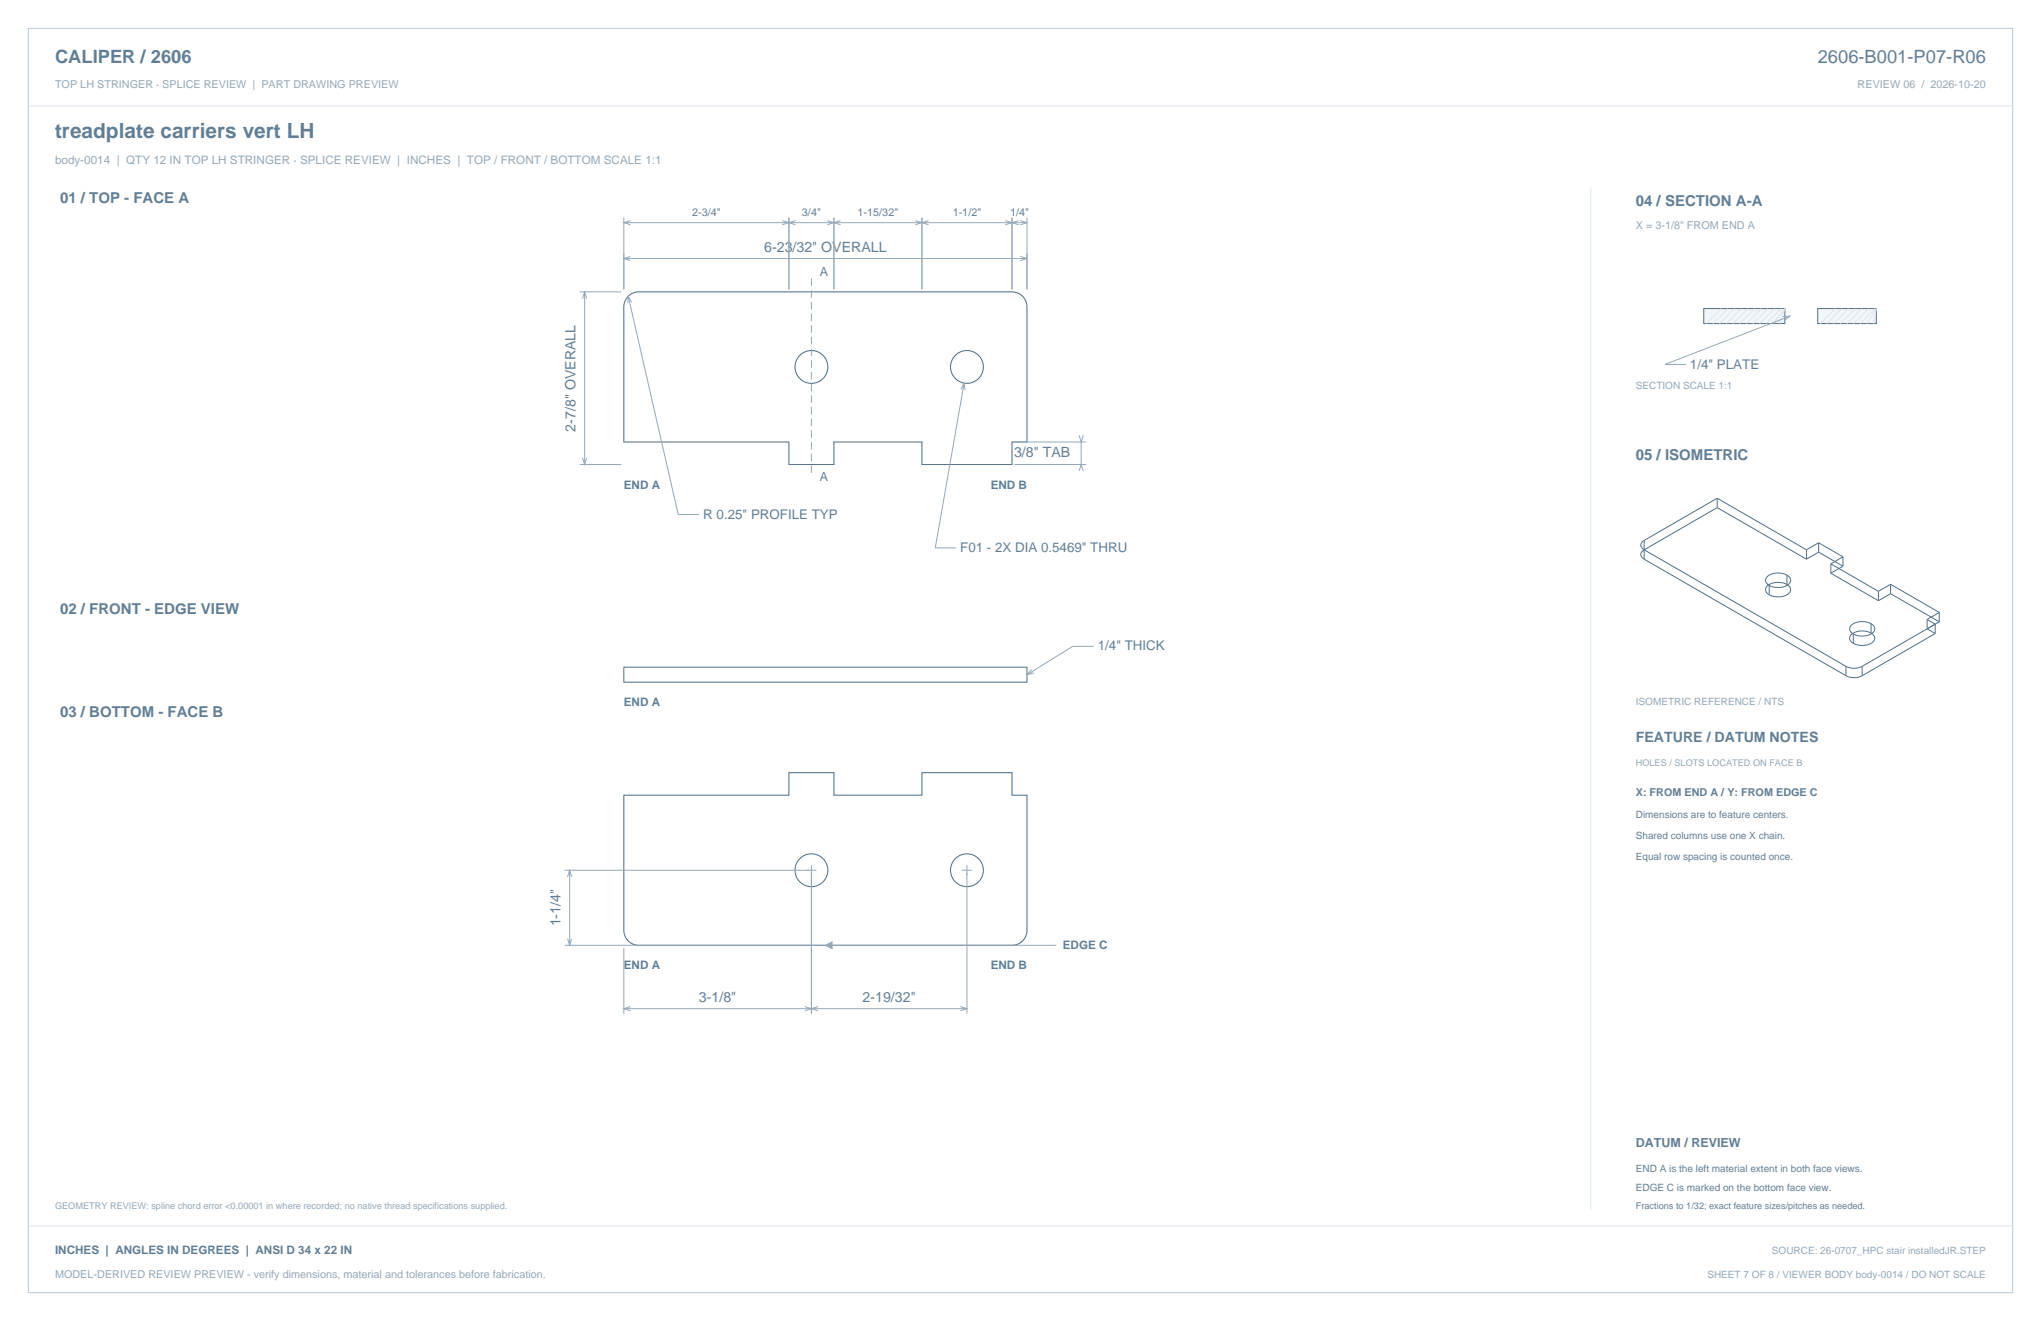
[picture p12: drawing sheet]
<svg xmlns="http://www.w3.org/2000/svg" width="864mm" height="559mm" viewBox="0 0 864 559" stroke-linecap="round" stroke-linejoin="round" font-family="sans-serif">
<defs><g id="words">
<text font-size="8.8" fill="#617e94" x="23.3" y="58.2">treadplate carriers vert LH</text>
<g font-size="7.8" fill="#617e94">
<text x="23.3" y="26.8">CALIPER / 2606</text>
<text x="769.1" y="26.8">2606-B001-P07-R06</text>
</g>
<g font-size="6.3" fill="#617e94">
<text x="25.4" y="86.1">01 / TOP - FACE A</text>
<text x="692.1" y="87.1">04 / SECTION A-A</text>
<text x="692.1" y="194.4">05 / ISOMETRIC</text>
<text x="25.4" y="259.6">02 / FRONT - EDGE VIEW</text>
<text x="25.4" y="303.4">03 / BOTTOM - FACE B</text>
</g>
<g font-size="6" fill="#617e94">
<text x="323.4" y="106.5">6-23/32&quot; OVERALL</text>
<text x="243.5" y="182.5" transform="rotate(-90 243.5 182.5)">2-7/8&quot; OVERALL</text>
<text x="429.1" y="193.5">3/8&quot; TAB</text>
<text x="692.1" y="314">FEATURE / DATUM NOTES</text>
<text x="237.1" y="391.9" transform="rotate(-90 237.1 391.9)">1-1/4&quot;</text>
<text x="295.7" y="423.9">3-1/8&quot;</text>
<text x="365" y="423.9">2-19/32&quot;</text>
</g>
<g font-size="5.6" fill="#617e94">
<text x="715.1" y="155.9">1/4&quot; PLATE</text>
<text x="297.6" y="219.4">R 0.25&quot; PROFILE TYP</text>
<text x="406.3" y="233.5">F01 - 2X DIA 0.5469&quot; THRU</text>
<text x="464.5" y="275.2">1/4&quot; THICK</text>
</g>
<g font-size="5.3" fill="#617e94">
<text x="346.9" y="116.8">A</text>
<text x="346.9" y="203.6">A</text>
<text x="692.1" y="485.1">DATUM / REVIEW</text>
</g>
<text font-size="4.9" fill="#93a8b9" x="23.3" y="69.5">body-0014 | QTY 12 IN TOP LH STRINGER · SPLICE REVIEW | INCHES | TOP / FRONT / BOTTOM SCALE 1:1</text>
<g font-size="4.9" fill="#617e94">
<text x="264" y="206.7">END A</text>
<text x="419.2" y="206.7">END B</text>
<text x="264" y="298.4">END A</text>
<text x="449.7" y="401.6">EDGE C</text>
<text x="264" y="409.8">END A</text>
<text x="419.2" y="409.8">END B</text>
<text x="23.3" y="530.6">INCHES | ANGLES IN DEGREES | ANSI D 34 x 22 IN</text>
</g>
<g font-size="4.6" fill="#93a8b9">
<text x="23.3" y="37">TOP LH STRINGER · SPLICE REVIEW | PART DRAWING PREVIEW</text>
<text x="786" y="37">REVIEW 06 / 2026-10-20</text>
<text x="692.1" y="97">X = 3-1/8&quot; FROM END A</text>
<text x="23.3" y="540.5">MODEL-DERIVED REVIEW PREVIEW - verify dimensions, material and tolerances before fabrication.</text>
</g>
<g font-size="4.6" fill="#617e94">
<text x="292.8" y="91.4">2-3/4&quot;</text>
<text x="339.3" y="91.4">3/4&quot;</text>
<text x="362.9" y="91.4">1-15/32&quot;</text>
<text x="403.1" y="91.4">1-1/2&quot;</text>
<text x="427.4" y="91.4">1/4&quot;</text>
<text x="692.1" y="336.9">X: FROM END A / Y: FROM EDGE C</text>
</g>
<g font-size="4.2" fill="#93a8b9">
<text x="692.1" y="164.7">SECTION SCALE 1:1</text>
<text x="692.1" y="298.1">ISOMETRIC REFERENCE / NTS</text>
<text x="749.7" y="530.6">SOURCE: 26-0707_HPC stair installedJR.STEP</text>
<text x="722.4" y="540.5">SHEET 7 OF 8 / VIEWER BODY body-0014 / DO NOT SCALE</text>
</g>
<g font-size="4.2" fill="#617e94">
<text x="692.1" y="346.1">Dimensions are to feature centers.</text>
<text x="692.1" y="354.9">Shared columns use one X chain.</text>
<text x="692.1" y="363.7">Equal row spacing is counted once.</text>
<text x="692.1" y="495.7">END A is the left material extent in both face views.</text>
<text x="692.1" y="503.8">EDGE C is marked on the bottom face view.</text>
</g>
<g font-size="3.9" fill="#93a8b9">
<text x="692.1" y="323.8">HOLES / SLOTS LOCATED ON FACE B</text>
<text x="23.3" y="511.5">GEOMETRY REVIEW: spline chord error &lt;0.00001 in where recorded; no native thread specifications supplied.</text>
</g>
<text font-size="3.9" fill="#617e94" x="692.1" y="511.5">Fractions to 1/32; exact feature sizes/pitches as needed.</text>
</g></defs>
<path d="M12 12h839.6v534.8h-839.6z" fill="none" stroke="#b8cad8" stroke-width=".42"/>
<path d="M12 44.8h839.6M673.1 79.4v432.1" fill="none" stroke="#dbe5ed" stroke-width=".42"/>
<g fill="none" stroke="#536f85" stroke-width=".44">
<path d="M265.8 125.3l2.1-1.3 2.4-.5h157.9l2.1 .3 1.5 .8 1.4 1.3 .9 1.6 .4 1.9v57.6h-6.3v9.5h-38.1v-9.5h-37.2v9.5h-19.1v-9.5h-69.8v-57.3l.4-2.3zM264 336.4h69.8v-9.6h19.1v9.6h37.2v-9.6h38.1v9.6h6.3v57.1l-.3 2.2-1 1.7-1.4 1.3-1.6 .9-1.9 .3h-158l-2.1-.4-1.7-.9-1.3-1.3-.9-1.6-.3-1.7z"/>
<circle cx="343.3" cy="155.2" r="6.9"/>
<circle cx="409.1" cy="155.2" r="6.9"/>
<circle cx="343.3" cy="368.1" r="6.9"/>
<circle cx="409.1" cy="368.1" r="6.9"/>
</g>
<g fill="none" stroke="#93a8b9" stroke-width=".42">
<path d="M264 107.2v15.2M264 109.4h170.5M266.8 108.5l-2.8 .9 2.8 .8M431.7 108.5l2.8 .9-2.8 .8M434.5 107.2v15.2M245.3 123.5h17.6M246.5 126.3l.9-2.8 .9 2.8M247.4 123.5v73M265.8 125.3l21.2 92.4h8.8M267.3 127.9l-1.5-2.6-.2 3M406.6 164.7l1.3-2.6 .4 2.9M407.9 162.1l-12.2 69.7h8.9"/>
<path d="M245.3 196.5h17.6M246.5 193.7l.9 2.8 .9-2.8M462.8 273.4h-8.9l-19.4 12M436.5 283.2l-2 2.2 2.9-.7M238.9 368.1h106.5M240.1 370.9l.9-2.8 .9 2.8M241 368.1v31.8M343.3 366v62.8M407 368.1h4.3M409.1 366v62.8M238.9 399.9h109.3M240.1 397.1l.9 2.8 .9-2.8"/>
<path d="M349.2 399.9h97.7M264 400.9v27.9M264 426.7h145.1M266.8 425.8l-2.8 .9 2.8 .9M340.5 425.8l2.8 .9-2.8 .9M346.2 425.8l-2.9 .9 2.9 .9M406.3 425.8l2.8 .9-2.8 .9"/>
</g>
<path d="M343.3 117.8v84" fill="none" stroke="#93a8b9" stroke-width=".42" stroke-dasharray="3.2 1.8" stroke-linecap="butt"/>
<path d="M264 282.2h170.5v6.4h-170.5z" fill="none" stroke="#536f85" stroke-width=".42"/>
<path d="M349.2 399.9l2.9-1.4v2.8z" fill="#93a8b9" stroke="#93a8b9" stroke-width=".42"/>
<path d="M720.9 130.5h34.3v6.4h-34.3z" fill-rule="evenodd" fill="#f2f6f9" stroke="#536f85" stroke-width=".42"/>
<path d="M728.3 130.5l-6.3 6.4M731.1 130.5l-6.3 6.4M734 130.5l-6.4 6.4M736.8 130.5l-6.4 6.4M739.6 130.5l-6.4 6.4M742.4 130.5l-6.3 6.4M745.2 130.5l-6.3 6.4M748.1 130.5l-6.4 6.4M750.2 136.9l5-6.4-2.2 6.4M750.9 130.5l-6.4 6.4M753.7 130.5l-6.3 6.4" fill="none" stroke="#dbe5ed" stroke-width=".42"/>
<path d="M769.1 130.5h24.8v6.4h-24.8z" fill-rule="evenodd" fill="#f2f6f9" stroke="#536f85" stroke-width=".42"/>
<path d="M776.5 130.5l-6.3 6.4M779.4 130.5l-6.4 6.4M782.2 130.5l-6.4 6.4M785 130.5l-6.4 6.4M787.8 130.5l-6.3 6.4M789.9 136.9l4-6.4-1.1 6.4M790.6 130.5l-6.3 6.4M793.5 130.5l-6.4 6.4M12 518.6h839.6" fill="none" stroke="#dbe5ed" stroke-width=".42"/>
<g fill="none" stroke="#93a8b9" stroke-width=".42">
<path d="M264 92.1v30.3M264 94.2h170.5M266.8 93.3l-2.8 .9 2.8 .9M331 93.3l2.8 .9-2.8 .9M333.8 92.1v30.3M336.6 93.3l-2.8 .9 2.8 .9M350 93.3l2.9 .9-2.9 .9M352.9 92.1v30.3M355.7 93.3l-2.8 .9 2.8 .9M387.3 93.3l2.8 .9-2.8 .9M390.1 92.1v30.3M392.9 93.3l-2.8 .9 2.8 .9"/>
<path d="M425.4 93.3l2.8 .9-2.8 .9M428.2 92.1v30.3M431 93.3l-2.8 .9 2.8 .9M431.7 93.3l2.8 .9-2.8 .9M434.5 92.1v30.3M754.5 133.9l2.9-.2-2.3 1.8M757.4 133.7l-52.9 20.5h8.8M429.3 196.5h30.3M429.3 187h30.3M456.6 199.3l.9-2.8 .9 2.8M456.6 184.1l.9 2.9 .9-2.9M457.5 187v9.5"/>
</g>
<g fill="none" stroke="#536f85" stroke-width=".42">
<path d="M726.6 210.8l-30.9 17.8M726.6 214.7l37.8 21.8M726.6 210.8v3.9M726.6 210.8l37.8 21.8M726.6 214.7l-30.9 17.9M695.7 228.6l-1.1 .9-.3 1.1 .3 1.1 1.1 .9M695.7 232.6l-1.1 .9-.3 1.1 .3 1 1.1 .9M695.7 236.5l85.4 49.3M695.7 232.6l85.4 49.3M695.7 228.6v7.9M764.4 232.6v3.9M769.5 229.6l-5.1 3"/>
<path d="M769.5 229.6l10.3 5.9M769.5 233.6l10.3 5.9M769.5 229.6v4M769.5 233.6l-5.1 2.9M774.7 238.5l20.1 11.6M774.7 238.5v4M779.8 235.5v4M779.8 239.5l-5.1 3M779.8 235.5l-5.1 3M748.6 247.6v4M756.1 243.3l-3.2-.9-3.5 .5a2.43 2.43 0 0 0-2.2 1.7 2.43 2.43 0 0 0 .9 2.7l.5 .3M756.1 247.3a2.4 2.4 0 0 1 1.5 2.5 2.4 2.4 0 0 1-2.1 2.1l-3.7 .6-3.2-.9"/>
<path d="M756.1 247.3l-3.2-.9-3.5 .5a2.43 2.43 0 0 0-2.2 1.7 2.43 2.43 0 0 0 .9 2.7l.5 .3M756.1 243.3a2.4 2.4 0 0 1 1.5 2.5 2.4 2.4 0 0 1-2.1 2.1l-3.7 .6-3.2-.9M756.1 243.3v4M774.7 242.5l20.1 11.6M794.8 250.1v4M800 247.2l20.6 11.9M800 251.1l-5.2 3M800 247.2l-5.2 2.9M800 251.1l20.6 11.9M800 247.2v3.9M820.6 259.1l-5.2 2.9M820.6 259.1v3.9"/>
<path d="M784.2 268.2v3.9M791.7 267.8a2.4 2.4 0 0 1 1.5 2.6 2.4 2.4 0 0 1-2.1 2l-3.7 .6-3.2-.9M791.7 267.8l-3.2-.9-3.5 .5a2.43 2.43 0 0 0-2.2 1.7 2.43 2.43 0 0 0 .9 2.7l.5 .3M791.7 263.8l-3.2-.8-3.5 .5a2.43 2.43 0 0 0-2.2 1.7 2.43 2.43 0 0 0 .9 2.6l.5 .4M791.7 263.8a2.4 2.4 0 0 1 1.5 2.6 2.4 2.4 0 0 1-2.1 2.1l-3.7 .6-3.2-.9M791.7 263.8v4M815.4 262v4l3.4 2M815.4 262l3.4 2v4M818.8 268l-30.9 17.8M820.6 263l-32.7 18.9M781.1 285.8l1.5 .6 1.9 .3 1.9-.3 1.5-.6M781.1 281.9l1.5 .6 1.9 .2 1.9-.2 1.5-.6"/>
<path d="M781.1 281.9v3.9M787.9 281.9v3.9"/>
</g>
<use href="#words"/>
</svg>
